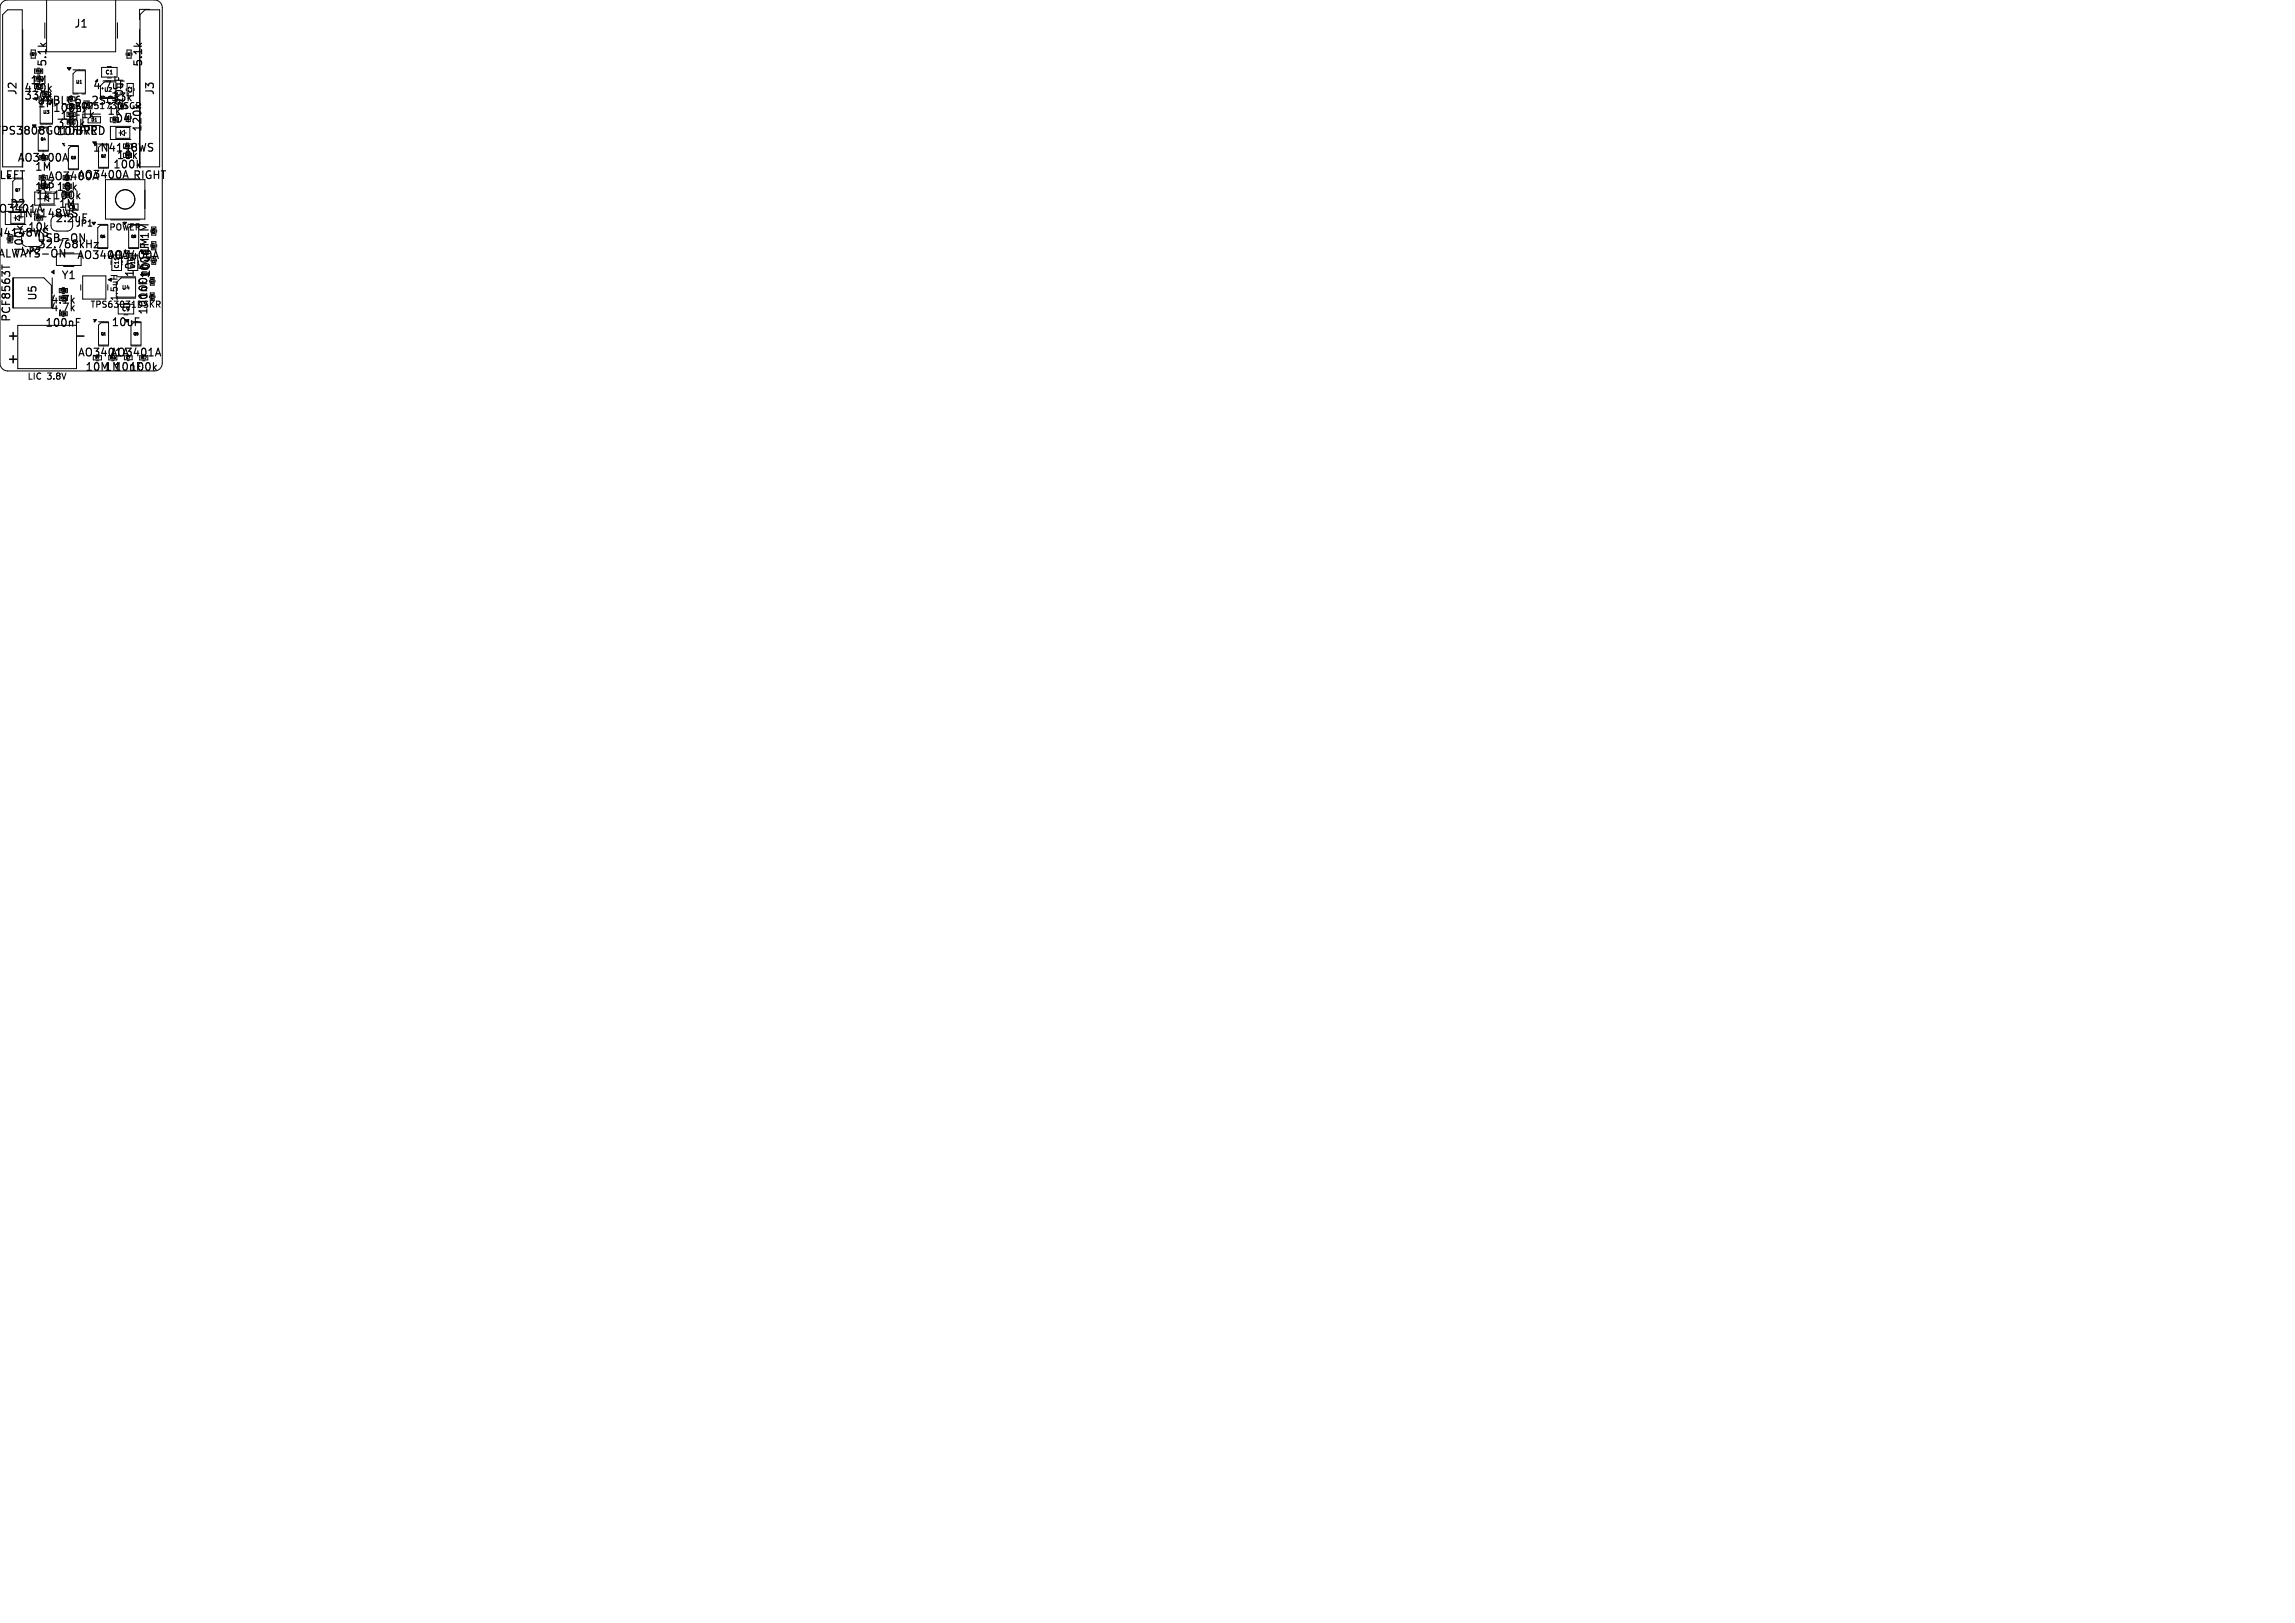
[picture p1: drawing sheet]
<svg xmlns="http://www.w3.org/2000/svg" width="297mm" height="210mm" viewBox="0 0 297 210" stroke-linecap="round" stroke-linejoin="round" font-family="sans-serif">
<defs><g id="words">
<g font-size="1.7">
<text x=".8" y="47.3">+</text>
<text x=".8" y="44.3">+</text>
</g>
<g font-size="1.4">
<text x="9.5" y="3.8">J1</text>
<text x="3.8" y="11.1">1M</text>
<text x="6.2" y="8.7" transform="rotate(-90 6.2 8.7)">5.1k</text>
<text x="12" y="11.8">4.7uF</text>
<text x="18.6" y="8.7" transform="rotate(-90 18.6 8.7)">5.1k</text>
<text x="-.8" y="17.6">TPS3808G01DBVR</text>
<text x="2.3" y="12.4" transform="rotate(-90 2.3 12.4)">J2</text>
<text x="3" y="13.1">330k</text>
<text x="3" y="12.1">470k</text>
<text x="4.7" y="13.7">USBLC6-2SC6</text>
<text x="4.8" y="14.1">1M</text>
<text x="6.8" y="14.7">100nF</text>
<text x="7.2" y="17.7">10nFRED</text>
<text x="7.2" y="16.7">330k</text>
<text x="7.7" y="15.7">1uF 1k</text>
<text x="13.8" y="15.1">1k</text>
<text x="14.3" y="13.3">33k</text>
<text x="14.8" y="16.1">D4</text>
<text x="16.1" y="13.6" transform="rotate(-90 16.1 13.6)">10uF</text>
<text x="18.5" y="17.2" transform="rotate(-90 18.5 17.2)">120k</text>
<text x="20.1" y="12.4" transform="rotate(-90 20.1 12.4)">J3</text>
<text x="-.2" y="23.4">LEFT</text>
<text x="2.2" y="21.1">AO3400A</text>
<text x="4.4" y="22.3">1M</text>
<text x="6.1" y="23.5">AO3400A</text>
<text x="10" y="23.3">AO3400A</text>
<text x="11.9" y="19.8">1N4148WS</text>
<text x="14.5" y="22">100k</text>
<text x="15" y="20.8">10k</text>
<text x="17.1" y="23.4">RIGHT</text>
<text x="-.2" y="27.7">O3401A</text>
<text x="1.2" y="27.1">D2</text>
<text x="2.1" y="28.3">1N4148WS</text>
<text x="4.4" y="24.9">1M 10k</text>
<text x="4.6" y="26">1k 100k</text>
<text x="5" y="24.6">D3</text>
<text x="7.1" y="29">2.2uF</text>
<text x="7.5" y="27.1">1M</text>
<text x="-.9" y="30.8">N4148WS</text>
<text x="-.3" y="33.5">ALWAYS-ON</text>
<text x="3.2" y="32.9" transform="rotate(-90 3.2 32.9)">100k</text>
<text x="3.5" y="30.1">10k</text>
<text x="4.7" y="31.5">USB-ON</text>
<text x="4.8" y="32.3">32.768kHz</text>
<text x="9.9" y="33.7">AO3400A</text>
<text x="13.9" y="33.7">AO3400A</text>
<text x="17.5" y="36" transform="rotate(-90 17.5 36)">10uF</text>
<text x="19.6" y="36" transform="rotate(-90 19.6 36)">10uF1M1M</text>
<text x="1.5" y="41.7" transform="rotate(-90 1.5 41.7)">PCF8563T</text>
<text x="4.9" y="39" transform="rotate(-90 4.9 39)">U5</text>
<text x="6.5" y="40.5">4.7k</text>
<text x="6.5" y="39.5">4.7k</text>
<text x="7.9" y="36.3">Y1</text>
<text x="19.3" y="40.8" transform="rotate(-90 19.3 40.8)">100nF 100nF</text>
<text x="19.3" y="38.8" transform="rotate(-90 19.3 38.8)">100nF</text>
<text x="5.8" y="42.5">100nF</text>
<text x="10" y="46.3">AO3401A</text>
<text x="14.2" y="46.3">AO3401A</text>
<text x="14.3" y="42.4">10uF</text>
<text x="11" y="48.2">10M1M</text>
<text x="14.6" y="48.2">10nF</text>
<text x="16.6" y="48.2">100k</text>
</g>
<g font-size="1.1">
<text x="9.6" y="14.3">BQ25173DSGR</text>
<text x="9.7" y="29.5">JP1</text>
<text x="14.1" y="30">POWER</text>
<text x="3" y="33.1">JP2</text>
<text x="11.6" y="40">TPS63031DSKR</text>
<text x="15.4" y="39" transform="rotate(-90 15.4 39)">1.5uH</text>
<text x="3.5" y="49.3">LIC</text>
<text x="6.1" y="49.3">3.8V</text>
</g>
<g font-size=".7">
<text x="13.4" y="12">U2</text>
<text x="13.6" y="9.7">C1</text>
<text x="15.5" y="34.8" transform="rotate(-90 15.5 34.8)">C11</text>
<text x="17.6" y="34.8" transform="rotate(-90 17.6 34.8)">C12</text>
<text x="15.7" y="37.6">U4</text>
<text x="15.7" y="40.4">C9</text>
</g>
<g font-size=".6">
<text x="9.8" y="10.9">U1</text>
<text x="5.6" y="14.8">U3</text>
<text x="11.8" y="15.8">D1</text>
<text x="17.1" y="12" transform="rotate(-90 17.1 12)">C2</text>
<text x="8.9" y="27.1">C8</text>
</g>
<g font-size=".4">
<text x="4.5" y="7.3" transform="rotate(-90 4.5 7.3)">R2</text>
<text x="4.6" y="9.4">R10</text>
<text x="4.6" y="11.4">R12</text>
<text x="4.6" y="10.4">R11</text>
<text x="16.9" y="7.3" transform="rotate(-90 16.9 7.3)">R1</text>
<text x="5.6" y="12.4">R14</text>
<text x="8.8" y="15">R13</text>
<text x="11.1" y="13.8">R3</text>
<text x="14.5" y="15.7">R6</text>
<text x="15.5" y="13.9">R5</text>
<text x="16.8" y="15.5" transform="rotate(-90 16.8 15.5)">R4</text>
<text x="5.2" y="20.6">R15</text>
<text x="5.2" y="23.2">R24</text>
<text x="5.2" y="18.2">Q4</text>
<text x="8.3" y="23.2">R21</text>
<text x="9.1" y="20.6">Q3</text>
<text x="13" y="20.4">Q2</text>
<text x="16.2" y="20.3">R9</text>
<text x="16.2" y="19.1">R8</text>
<text x="1.9" y="24.8">Q7</text>
<text x="4.6" y="28.4">R22</text>
<text x="5.2" y="24.3">R25</text>
<text x="8.3" y="25.4">R18</text>
<text x="8.3" y="24.3">R20</text>
<text x="1.5" y="31.3" transform="rotate(-90 1.5 31.3)">R23</text>
<text x="12.9" y="30.8">Q6</text>
<text x="16.9" y="30.8">Q8</text>
<text x="20.1" y="32.2" transform="rotate(-90 20.1 32.2)">R27</text>
<text x="20.1" y="30.3" transform="rotate(-90 20.1 30.3)">R26</text>
<text x="7.8" y="38.8">R29</text>
<text x="7.8" y="37.8">R28</text>
<text x="12.3" y="46.5">R7</text>
<text x="13" y="43.4">Q1</text>
<text x="14.2" y="46.5">R16</text>
<text x="17.2" y="43.4">Q5</text>
<text x="18.2" y="46.5">R17</text>
</g>
<g font-size=".3">
<text x="8.9" y="14">C6</text>
<text x="8.9" y="16">C3</text>
<text x="8.9" y="13">C5</text>
<text x="20.1" y="34.1" transform="rotate(-90 20.1 34.1)">C14</text>
<text x="7.8" y="40.8">C15</text>
<text x="19.9" y="38.8" transform="rotate(-90 19.9 38.8)">C10</text>
<text x="19.9" y="36.8" transform="rotate(-90 19.9 36.8)">C13</text>
<text x="16.3" y="46.5">C7</text>
</g>
</g></defs>
<g fill="none" stroke="#000" stroke-width=".15">
<path d="M5.3 5.6l.3 .4M5.9 5.6l-.4 .3M6.4 11.4l.2 .4M6.6 12.2l-.3 .3M6.6 11.2l-.3 .3M8.5 19.9l.3 1M10.6 16l.2 .4M14.9 9.9v.5M17.6 13.6l.3 .3M17.7 5.6l.3 .4M18.2 13.6l-.4 .2M18.3 5.6l-.4 .3"/>
<path d="M19.4 19l.3 .1 .1 .3-.2 .2h-.3M19.4 18.6h.4M.3 34.3v.6M2.3 29.3l.3 .3M2.9 29.3l-.4 .2M5.2 26.5l.3 1M9.3 39.8l.3 .4M9.3 38.8l.3 .4M9.6 39.6l-.4 .3M9.6 38.6l-.4 .3M9.8 27.1h.2M10.1 25.3l.2 .4"/>
<path d="M10.3 25.1l-.3 .3M10.4 30.3l.5 1v-1M10.8 27.7h.4M11.4 29.3h.5M12.2 31.4h.5l-.5 .7h.5M16.3 22.1l.3 1M17.9 21.3l.2 .4M18.1 21.1l-.3 .3M20.2 32.5l.3 1M9.9 41.7h.3M9.9 41.2h.5M17.5 41.1h.5"/>
<path d="M20 47.5l.2 .4M20.2 47.3l-.3 .3M20.5 45.1l.3 1"/>
</g>
<path d="M9.9 43.5h1" fill="none" stroke="#000" stroke-width=".2"/>
<g fill="none" stroke="#000" stroke-width=".13">
<path d="M6 0v6.7h9v-6.7M.3 .3l.4-.2 .3-.1h19a1 1 0 0 1 1 1v46a1 1 0 0 1-1 1h-19a1 1 0 0 1-1-1v-46l.1-.4zM.3 1.9l.7-.6h1.9v20.3h-2.6zM2.9 3.8v17.8M3.9 6.8v.4M4 6.5h.6v1h-.6zM4.5 8.9h1v.6h-1zM4.7 6.8v.4M4.8 9.6h.4M5 19.6h1.2M5.2 16.1h1.6M5.8 2.9v2"/>
<path d="M6.2 16.5v3h-1.2v-2.6M6.8 13.1v2.8h-1.6v-2.4M8.8 18.8h1.3M9.2 18.9h.9v3h-1.3v-2.6zM9.4 9h1.6M9.4 12.2h1.6M9.4 9.5l.4-.3h1.2v2.9h-1.6zM11.7 15.1h1.3v.8h-1.6M13 12.7h2M13 14.8h-2.3v1.4h2.3M13 11.1v1.5h2M13.2 8.7h2v1.3h-2z"/>
<path d="M13.9 8.6h.5M13.9 10.1h.5M14.1 18.8v2.8h-1.3v-2.5M14.3 15.2v.6h1M15 16.5v1.4h1.8v-1.4M15.2 2.9v2M15.4 17.2h.2M15.6 16.9v.6M15.6 17.2l.5-.3v.6zM16.1 17.2h.3M16.3 6.8v.4M16.4 6.5h.6v1h-.6z"/>
<path d="M16.5 10.8h.8v1.6h-.8M17 16.3h-2.7v1.8h2.7M17.1 6.8v.4M17.4 11.5v.2M17.7 13.3h.4l.1 .2-.2 .2M18.1 3.8v17.8M18.1 1.9l.7-.6h1.9v20.3h-2.6zM19.4 1.2h-1.3v1.3M1 30.4v1h.6v-1M1.4 27.5v1.4h1.8v-1.4M1.6 23.5v2.5M1.7 35.9h4l.9 1v3h-4.9z"/>
<path d="M3 23.2v2.8M3.4 27.3h-2.7v1.7h2.7M3.5 31.9h1.4M5.1 22.7v.6M6.6 28.6v.8l.2 .3 .3 .2h1.8l.3-.2 .2-.5M6.8 35.9v4M7.1 24.9h-2.6v1.7h2.6M7.3 32.9h3.2v1.4h-3.2zM7.7 37.3h1v.6h-1zM8 37.2h.4M8 38h.4M8.2 34.5h1.4"/>
<path d="M8.8 22h1.3M10.1 26.4v.8h-1.6M10.4 36.9v.7M10.7 35.7h3v3h-3zM12.6 29h1.4M12.6 32.2h1.4M12.6 29.5l.4-.3h1v2.8h-1.4zM12.8 21.8h1.3M13.7 23.2h5.1v5.1h-5.1zM14 36.9v.7M14.3 23.2h3.8M14.3 28.5h3.8"/>
<path d="M14.4 35.7h.8M14.4 33.7v.6M14.5 33v2h1.2v-2M14.7 35.7v.4M15.1 35.8h2.5M15.1 38.6h2.5M15.3 39.4h2v1.2h-2zM15.7 35.9h1.9v2.6h-2.5v-1.9M15.8 33.7v.6M16.7 32.2h1.3M18 29.2v2.8h-1.3v-2.5M19.6 29.4h.6v1h-.6"/>
<path d="M19.6 31.3h.6v1M20.1 36.3v.2M20.1 38.3v.2M20.3 39h.3l.1 .1-.1 .2-.3 .1M20.3 29.7v.4M20.3 31.6v.4M20.5 39.4l.2 .4M2.3 42.1h7.6v5.6h-7.6zM12.8 41.6h1.3M12.8 44.8h1.3M13.1 41.7h1v2.9h-1.3v-2.5zM16 40.7h.6"/>
<path d="M17 44.8h1.3M17.3 41.7h1v2.9h-1.3v-2.5M17.6 41.6h.7"/>
<circle cx="16.2" cy="25.8" r="1.25"/>
</g>
<path d="M8.1 18.6h.5l-.3 .3zM8.7 8.8h.5l-.3 .3zM12.6 10.2v.3h-.3zM6.7 35.2l.3-.2v.4zM11.9 28.8h.5l-.3 .3zM14 36.2l.4-.2v.4zM15.9 28.8h.5l-.3 .3zM12 41.4h.5l-.3 .3z" fill="#000" stroke="#000" stroke-width=".13"/>
<g fill="#fff" stroke="#fff" stroke-width=".13">
<circle cx="16.4" cy="32.2" r=".15"/>
<circle cx="16.7" cy="5.8" r=".15"/>
<circle cx="17.7" cy="12.4" r=".15"/>
<circle cx="8.6" cy="22" r=".15"/>
<circle cx="4.7" cy="19.7" r=".15"/>
<circle cx="14.1" cy="8.3" r=".15"/>
<circle cx="12.5" cy="20.5" r=".15"/>
<circle cx="19.5" cy="28.5" r=".15"/>
<circle cx="7.3" cy="8.3" r=".15"/>
<circle cx="4.3" cy="5.8" r=".15"/>
<circle cx="10.9" cy="26.8" r=".15"/>
<circle cx="20.4" cy="36.9" r=".15"/>
<circle cx="7.7" cy="10.6" r=".15"/>
<circle cx="13.1" cy="10.4" r=".15"/>
<circle cx="3.4" cy="25.7" r=".15"/>
<circle cx="8.1" cy="8.3" r=".15"/>
<circle cx="12.2" cy="8.3" r=".15"/>
<circle cx="16.7" cy="8.4" r=".15"/>
<circle cx="8.8" cy="8.3" r=".15"/>
<circle cx="4.3" cy="8.3" r=".15"/>
<circle cx="12.2" cy="9.8" r=".15"/>
<circle cx="11.4" cy="8.6" r=".15"/>
<circle cx="10.3" cy="12.2" r=".15"/>
<circle cx="10.1" cy="8.6" r=".15"/>
<circle cx="16.8" cy="9.8" r=".15"/>
<circle cx="14.3" cy="21" r=".15"/>
<circle cx="11.9" cy="41.5" r=".15"/>
<circle cx="8.6" cy="18.7" r=".15"/>
<circle cx="6.4" cy="10.5" r=".15"/>
<circle cx="14.2" cy="31.4" r=".15"/>
<circle cx="11.6" cy="24.1" r=".15"/>
<circle cx="16.1" cy="34.1" r=".15"/>
<circle cx="17.7" cy="31.9" r=".15"/>
<circle cx="7" cy="38.1" r=".15"/>
<circle cx="8.7" cy="36.7" r=".15"/>
<circle cx="10.1" cy="35.6" r=".15"/>
<circle cx="16.3" cy="36.5" r=".15"/>
<circle cx="16.3" cy="37.8" r=".15"/>
<circle cx="13.4" cy="5.7" r=".32"/>
<circle cx="7.6" cy="5.7" r=".32"/>
<circle cx="1.6" cy="2.5" r=".5"/>
<circle cx="1.6" cy="5.1" r=".5"/>
<circle cx="1.6" cy="7.6" r=".5"/>
<circle cx="1.6" cy="10.2" r=".5"/>
<circle cx="1.6" cy="12.7" r=".5"/>
<circle cx="1.6" cy="15.2" r=".5"/>
<circle cx="1.6" cy="17.8" r=".5"/>
<circle cx="1.6" cy="20.3" r=".5"/>
<circle cx="14" cy="12.1" r=".15"/>
<circle cx="3.6" cy="43.4" r=".5"/>
<circle cx="3.6" cy="46.4" r=".45"/>
<circle cx="7.1" cy="46.4" r=".45"/>
<circle cx="8.6" cy="43.4" r=".5"/>
<circle cx="19.4" cy="2.5" r=".5"/>
<circle cx="19.4" cy="5.1" r=".5"/>
<circle cx="19.4" cy="7.6" r=".5"/>
<circle cx="19.4" cy="10.2" r=".5"/>
<circle cx="19.4" cy="12.7" r=".5"/>
<circle cx="19.4" cy="15.2" r=".5"/>
<circle cx="19.4" cy="17.8" r=".5"/>
<circle cx="19.4" cy="20.3" r=".5"/>
</g>
<path d="M6.2 1.7v.6M14.8 1.7v.6M14.8 5.6v1.1" fill="none" stroke="#fff" stroke-width=".6"/>
<use href="#words"/>
</svg>
